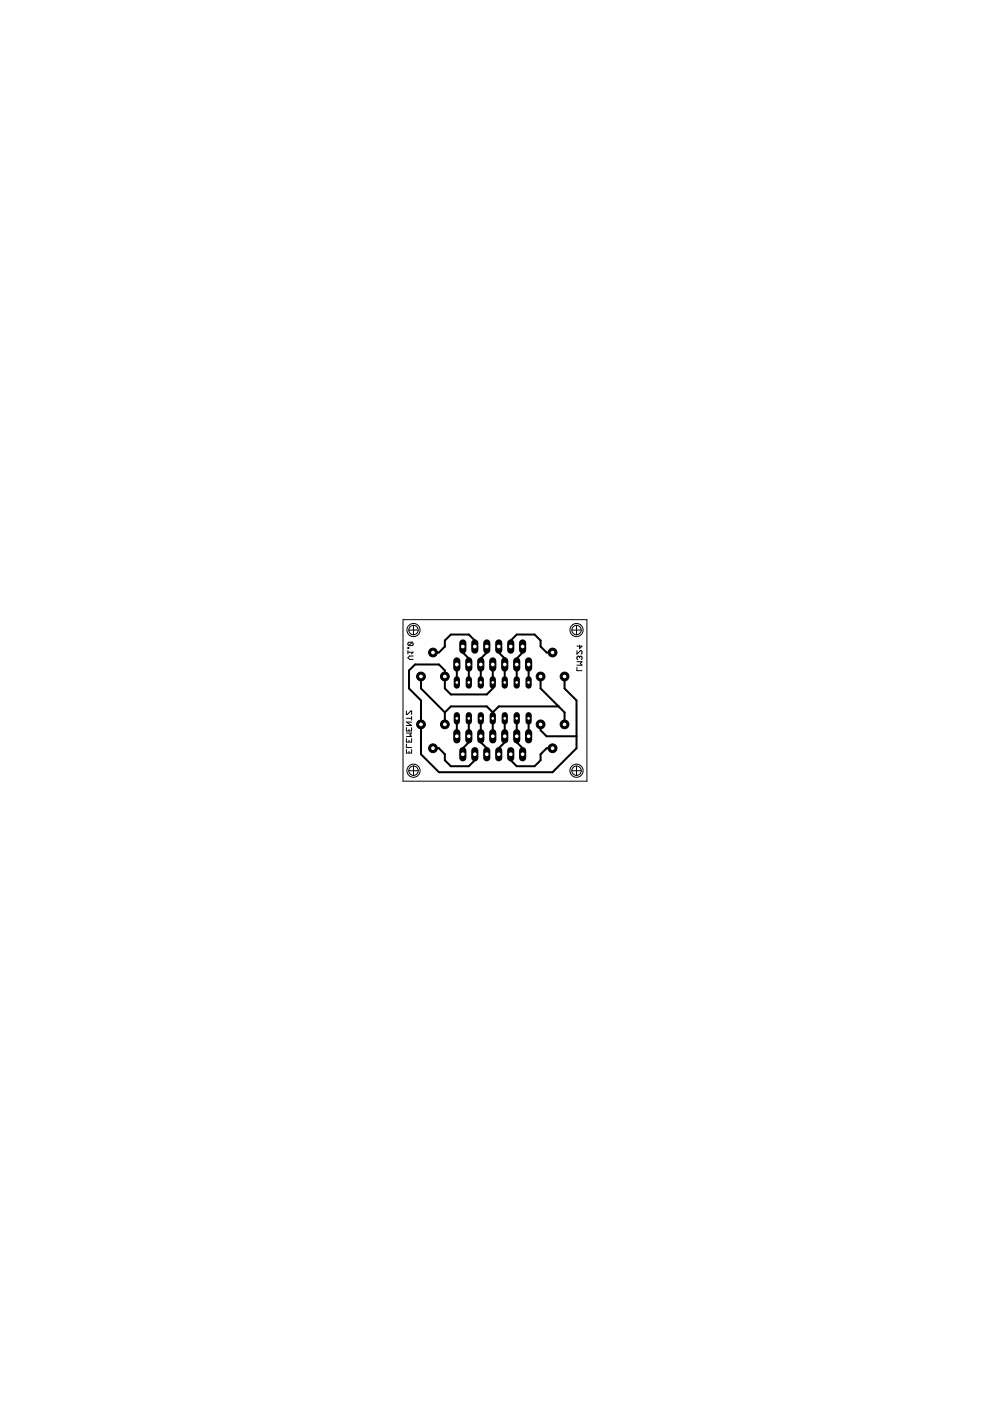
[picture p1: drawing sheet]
<svg xmlns="http://www.w3.org/2000/svg" width="210mm" height="297mm" viewBox="0 0 210 297" stroke-linecap="round" stroke-linejoin="round" font-family="sans-serif">
<g fill="none" stroke="#000" stroke-width=".21">
<path d="M86.5 138.3h1.1l-.4 .3M86.5 137.3h.2v.2h-.2zM86.5 137.9v.7M87.4 136.2h-.7l-.2 .2v.3l.2 .2M87.4 136.2l.2 .2v.3l-.2 .2h-.7M87.4 136.2l-.7 .7M87.6 139.1h-.8l-.3 .3 .3 .4h.8M122.3 138v.7l.7-.7 .4 .2v.3l-.2 .2M122.9 139.3l-.2-.2-.4 .2v.4l.2 .2M122.9 139.3l.1-.2 .4 .2-.2 .6M122.9 136.8v.7l.5-.5h-1.1M122.9 139.3v.2"/>
<path d="M86.2 150.7v.8h.2l.7-.8h.2v.8M86.2 154.3v.7h1.1v-.7M86.2 156.6v.7h1.1v-.7M86.2 158.9v.8h1.1v-.8M86.2 157.8v.7h1.1M86.2 155.4h1.1l-.4 .4 .4 .3h-1.1M86.2 152.3h1.1M86.7 154.6v.4M86.7 157v.3M86.7 159.3v.4M87.3 151.9v.8M87.3 153.1h-1.1l1.1 .7h-1.1"/>
<path d="M122.3 141.5v.7h1.1M122.3 140.3h1.1l-.4 .4 .4 .3h-1.1"/>
</g>
<g fill="none" stroke="#000" stroke-width=".42">
<path d="M98.1 137.1v1.2l1.3 1.3v5.1M100.7 137.1v-1.3l-1.3-1.3h-3.8l-1.3 1.3v1.3l-1.2 1.2h-1.3M103.2 137.1v1.2l-1.3 1.3v5.1M105.7 137.1v1.2l1.3 1.3v5.1M108.3 138.3v-2.5l1.3-1.3h3.7l1.3 1.3v1.3l1.3 1.2h1.3M110.8 137.1v1.2l-1.2 1.3v5.1M89.3 143.4v2.6l5 5M91.8 158.6h1.3l1.2 1.3v1.3l1.3 1.3h3.8l1.3-1.3v-1.3M94.3 151v2.6M94.3 151l1.3-1.2h7.6l1.3 1.2M96.9 140.9v3.8M96.9 152.3v3.8"/>
<path d="M99.4 152.3v5.1l-1.3 1.2v1.3M101.9 152.3v5.1l1.3 1.2v1.3M104.5 140.9v5.1l-1.3 1.2h-7.6l-1.3-1.2v-3.8l-1.2-1.3h-5.1l-1.3 1.3v3.8l2.6 2.5v11.4l3.8 3.8h24.1l5-5.1v-10.1l-2.5-2.5v-2.6M104.5 151v5.1M107 152.3v5.1l-1.3 1.2v1.3M109.6 152.3v5.1l1.2 1.2v1.3M112.1 140.9v3.8M112.1 152.3v3.8M114.6 143.4v2.6l5.1 5v2.6M114.6 153.6v1.2l1.3 1.3h6.3M117.2 158.6h-1.3l-1.3 1.3v1.3l-1.3 1.3h-3.7l-1.3-1.3v-1.3M118.4 149.8h-12.7l-1.2 1.2"/>
</g>
<path d="M96.9 151.6v1.4" fill="none" stroke="#000" stroke-width="1.3"/>
<circle cx="96.9" cy="152.3" r=".4" fill="#fff" stroke="#000" stroke-width=".21"/>
<path d="M99.4 151.6v1.4" fill="none" stroke="#000" stroke-width="1.3"/>
<circle cx="99.4" cy="152.3" r=".4" fill="#fff" stroke="#000" stroke-width=".21"/>
<path d="M112.1 151.6v1.4" fill="none" stroke="#000" stroke-width="1.3"/>
<circle cx="112.1" cy="152.3" r=".4" fill="#fff" stroke="#000" stroke-width=".21"/>
<path d="M112.1 144v1.4" fill="none" stroke="#000" stroke-width="1.3"/>
<circle cx="112.1" cy="144.7" r=".4" fill="#fff" stroke="#000" stroke-width=".21"/>
<path d="M101.9 151.6v1.4" fill="none" stroke="#000" stroke-width="1.3"/>
<circle cx="101.9" cy="152.3" r=".4" fill="#fff" stroke="#000" stroke-width=".21"/>
<path d="M104.5 151.6v1.4" fill="none" stroke="#000" stroke-width="1.3"/>
<circle cx="104.5" cy="152.3" r=".4" fill="#fff" stroke="#000" stroke-width=".21"/>
<path d="M109.6 151.6v1.4" fill="none" stroke="#000" stroke-width="1.3"/>
<circle cx="109.6" cy="152.3" r=".4" fill="#fff" stroke="#000" stroke-width=".21"/>
<path d="M107 151.6v1.4" fill="none" stroke="#000" stroke-width="1.3"/>
<circle cx="107" cy="152.3" r=".4" fill="#fff" stroke="#000" stroke-width=".21"/>
<path d="M109.6 144v1.4" fill="none" stroke="#000" stroke-width="1.3"/>
<circle cx="109.6" cy="144.7" r=".4" fill="#fff" stroke="#000" stroke-width=".21"/>
<path d="M107 144v1.4" fill="none" stroke="#000" stroke-width="1.3"/>
<circle cx="107" cy="144.7" r=".4" fill="#fff" stroke="#000" stroke-width=".21"/>
<path d="M104.5 144v1.4" fill="none" stroke="#000" stroke-width="1.3"/>
<circle cx="104.5" cy="144.7" r=".4" fill="#fff" stroke="#000" stroke-width=".21"/>
<path d="M101.9 144v1.4" fill="none" stroke="#000" stroke-width="1.3"/>
<circle cx="101.9" cy="144.7" r=".4" fill="#fff" stroke="#000" stroke-width=".21"/>
<path d="M99.4 144v1.4" fill="none" stroke="#000" stroke-width="1.3"/>
<circle cx="99.4" cy="144.7" r=".4" fill="#fff" stroke="#000" stroke-width=".21"/>
<path d="M96.9 144v1.4" fill="none" stroke="#000" stroke-width="1.3"/>
<circle cx="96.9" cy="144.7" r=".4" fill="#fff" stroke="#000" stroke-width=".21"/>
<circle cx="94.3" cy="153.6" r=".93" fill="#000" stroke="#000" stroke-width=".21"/>
<circle cx="94.3" cy="153.6" r=".51" fill="#fff" stroke="#000" stroke-width=".21"/>
<circle cx="91.8" cy="158.6" r=".93" fill="#000" stroke="#000" stroke-width=".21"/>
<circle cx="91.8" cy="158.6" r=".51" fill="#fff" stroke="#000" stroke-width=".21"/>
<circle cx="89.3" cy="153.6" r=".93" fill="#000" stroke="#000" stroke-width=".21"/>
<circle cx="89.3" cy="153.6" r=".51" fill="#fff" stroke="#000" stroke-width=".21"/>
<circle cx="119.7" cy="153.6" r=".93" fill="#000" stroke="#000" stroke-width=".21"/>
<circle cx="119.7" cy="153.6" r=".51" fill="#fff" stroke="#000" stroke-width=".21"/>
<circle cx="117.2" cy="158.6" r=".93" fill="#000" stroke="#000" stroke-width=".21"/>
<circle cx="117.2" cy="158.6" r=".51" fill="#fff" stroke="#000" stroke-width=".21"/>
<circle cx="114.6" cy="153.6" r=".93" fill="#000" stroke="#000" stroke-width=".21"/>
<circle cx="114.6" cy="153.6" r=".51" fill="#fff" stroke="#000" stroke-width=".21"/>
<circle cx="114.6" cy="143.4" r=".93" fill="#000" stroke="#000" stroke-width=".21"/>
<circle cx="114.6" cy="143.4" r=".51" fill="#fff" stroke="#000" stroke-width=".21"/>
<circle cx="117.2" cy="138.3" r=".93" fill="#000" stroke="#000" stroke-width=".21"/>
<circle cx="117.2" cy="138.3" r=".51" fill="#fff" stroke="#000" stroke-width=".21"/>
<circle cx="119.7" cy="143.4" r=".93" fill="#000" stroke="#000" stroke-width=".21"/>
<circle cx="119.7" cy="143.4" r=".51" fill="#fff" stroke="#000" stroke-width=".21"/>
<circle cx="89.3" cy="143.4" r=".93" fill="#000" stroke="#000" stroke-width=".21"/>
<circle cx="89.3" cy="143.4" r=".51" fill="#fff" stroke="#000" stroke-width=".21"/>
<circle cx="91.8" cy="138.3" r=".93" fill="#000" stroke="#000" stroke-width=".21"/>
<circle cx="91.8" cy="138.3" r=".51" fill="#fff" stroke="#000" stroke-width=".21"/>
<circle cx="94.3" cy="143.4" r=".93" fill="#000" stroke="#000" stroke-width=".21"/>
<circle cx="94.3" cy="143.4" r=".51" fill="#fff" stroke="#000" stroke-width=".21"/>
<path d="M98.1 159.2v1.5" fill="none" stroke="#000" stroke-width="1.5"/>
<circle cx="98.1" cy="159.9" r=".51" fill="#fff" stroke="#000" stroke-width=".21"/>
<path d="M100.7 159.2v1.5" fill="none" stroke="#000" stroke-width="1.5"/>
<circle cx="100.7" cy="159.9" r=".51" fill="#fff" stroke="#000" stroke-width=".21"/>
<path d="M103.2 159.2v1.5" fill="none" stroke="#000" stroke-width="1.5"/>
<circle cx="103.2" cy="159.9" r=".51" fill="#fff" stroke="#000" stroke-width=".21"/>
<path d="M110.8 159.2v1.5" fill="none" stroke="#000" stroke-width="1.5"/>
<circle cx="110.8" cy="159.9" r=".51" fill="#fff" stroke="#000" stroke-width=".21"/>
<path d="M108.3 159.2v1.5" fill="none" stroke="#000" stroke-width="1.5"/>
<circle cx="108.3" cy="159.9" r=".51" fill="#fff" stroke="#000" stroke-width=".21"/>
<path d="M105.7 159.2v1.5" fill="none" stroke="#000" stroke-width="1.5"/>
<circle cx="105.7" cy="159.9" r=".51" fill="#fff" stroke="#000" stroke-width=".21"/>
<path d="M110.8 136.3v1.5" fill="none" stroke="#000" stroke-width="1.5"/>
<circle cx="110.8" cy="137.1" r=".51" fill="#fff" stroke="#000" stroke-width=".21"/>
<path d="M108.3 136.3v1.5" fill="none" stroke="#000" stroke-width="1.5"/>
<circle cx="108.3" cy="137.1" r=".51" fill="#fff" stroke="#000" stroke-width=".21"/>
<path d="M105.7 136.3v1.5" fill="none" stroke="#000" stroke-width="1.5"/>
<circle cx="105.7" cy="137.1" r=".51" fill="#fff" stroke="#000" stroke-width=".21"/>
<path d="M98.1 136.3v1.5" fill="none" stroke="#000" stroke-width="1.5"/>
<circle cx="98.1" cy="137.1" r=".51" fill="#fff" stroke="#000" stroke-width=".21"/>
<path d="M100.7 136.3v1.5" fill="none" stroke="#000" stroke-width="1.5"/>
<circle cx="100.7" cy="137.1" r=".51" fill="#fff" stroke="#000" stroke-width=".21"/>
<path d="M103.2 136.3v1.5" fill="none" stroke="#000" stroke-width="1.5"/>
<circle cx="103.2" cy="137.1" r=".51" fill="#fff" stroke="#000" stroke-width=".21"/>
<path d="M112.1 155.3v1.6" fill="none" stroke="#000" stroke-width="1.5"/>
<circle cx="112.1" cy="156.1" r=".51" fill="#fff" stroke="#000" stroke-width=".21"/>
<path d="M109.6 155.3v1.6" fill="none" stroke="#000" stroke-width="1.5"/>
<circle cx="109.6" cy="156.1" r=".51" fill="#fff" stroke="#000" stroke-width=".21"/>
<path d="M107 155.3v1.6" fill="none" stroke="#000" stroke-width="1.5"/>
<circle cx="107" cy="156.1" r=".51" fill="#fff" stroke="#000" stroke-width=".21"/>
<path d="M104.5 155.3v1.6" fill="none" stroke="#000" stroke-width="1.5"/>
<circle cx="104.5" cy="156.1" r=".51" fill="#fff" stroke="#000" stroke-width=".21"/>
<path d="M101.9 155.3v1.6" fill="none" stroke="#000" stroke-width="1.5"/>
<circle cx="101.9" cy="156.1" r=".51" fill="#fff" stroke="#000" stroke-width=".21"/>
<path d="M99.4 155.3v1.6" fill="none" stroke="#000" stroke-width="1.5"/>
<circle cx="99.4" cy="156.1" r=".51" fill="#fff" stroke="#000" stroke-width=".21"/>
<path d="M96.9 155.3v1.6" fill="none" stroke="#000" stroke-width="1.5"/>
<circle cx="96.9" cy="156.1" r=".51" fill="#fff" stroke="#000" stroke-width=".21"/>
<path d="M112.1 140.1v1.5" fill="none" stroke="#000" stroke-width="1.5"/>
<circle cx="112.1" cy="140.9" r=".51" fill="#fff" stroke="#000" stroke-width=".21"/>
<path d="M109.6 140.1v1.5" fill="none" stroke="#000" stroke-width="1.5"/>
<circle cx="109.6" cy="140.9" r=".51" fill="#fff" stroke="#000" stroke-width=".21"/>
<path d="M107 140.1v1.5" fill="none" stroke="#000" stroke-width="1.5"/>
<circle cx="107" cy="140.9" r=".51" fill="#fff" stroke="#000" stroke-width=".21"/>
<path d="M104.5 140.1v1.5" fill="none" stroke="#000" stroke-width="1.5"/>
<circle cx="104.5" cy="140.9" r=".51" fill="#fff" stroke="#000" stroke-width=".21"/>
<path d="M101.9 140.1v1.5" fill="none" stroke="#000" stroke-width="1.5"/>
<circle cx="101.9" cy="140.9" r=".51" fill="#fff" stroke="#000" stroke-width=".21"/>
<path d="M99.4 140.1v1.5" fill="none" stroke="#000" stroke-width="1.5"/>
<circle cx="99.4" cy="140.9" r=".51" fill="#fff" stroke="#000" stroke-width=".21"/>
<path d="M96.9 140.1v1.5" fill="none" stroke="#000" stroke-width="1.5"/>
<circle cx="96.9" cy="140.9" r=".51" fill="#fff" stroke="#000" stroke-width=".21"/>
<g fill="none" stroke="#000" stroke-width=".21">
<path d="M85.4 131.4h39v34.2h-39zM86.7 133.6h2M87.7 132.6v2M121.2 133.6h2.1M122.2 132.6v2M86.7 163.4h2M87.7 162.4v2M121.2 163.4h2.1M122.2 162.4v2"/>
<circle cx="87.7" cy="133.6" r="1.4"/>
<circle cx="87.7" cy="133.6" r=".99"/>
<circle cx="122.2" cy="133.6" r="1.4"/>
<circle cx="122.2" cy="133.6" r=".99"/>
<circle cx="87.7" cy="163.4" r="1.4"/>
<circle cx="87.7" cy="163.4" r=".99"/>
<circle cx="122.2" cy="163.4" r="1.4"/>
<circle cx="122.2" cy="163.4" r=".99"/>
</g>
</svg>
